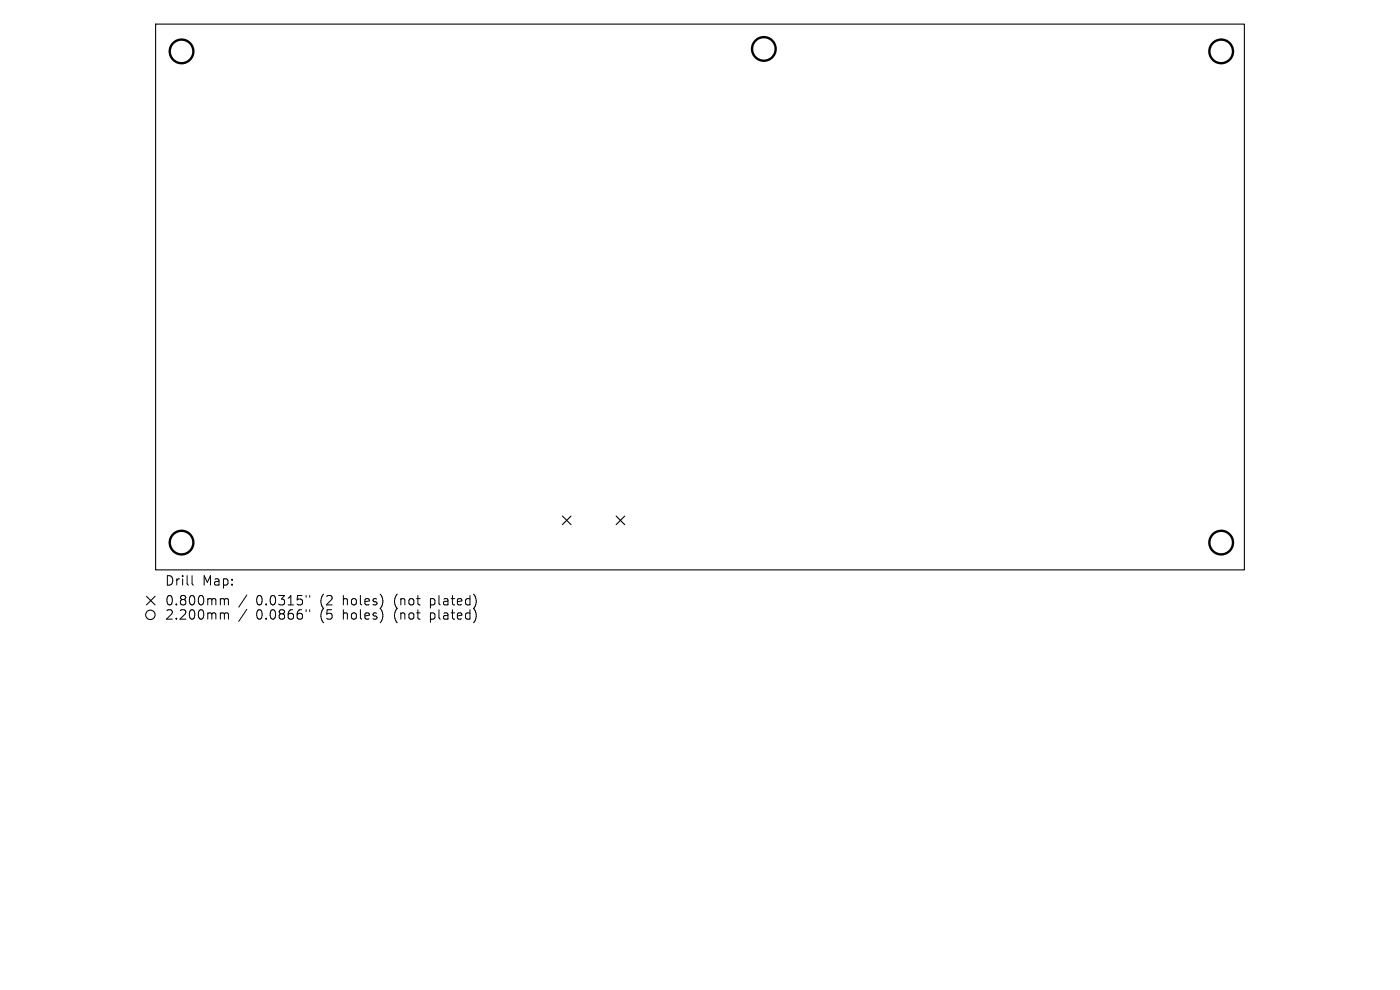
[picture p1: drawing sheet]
<svg xmlns="http://www.w3.org/2000/svg" width="297mm" height="210mm" viewBox="0 0 297 210" stroke-linecap="round" stroke-linejoin="round" font-family="sans-serif">
<defs><g id="words">
<g font-size="2.8">
<text x="34.9" y="124.5">Drill</text>
<text x="42.9" y="124.5">Map:</text>
<text x="34.9" y="128.7">0.800mm</text>
<text x="34.9" y="131.7">2.200mm</text>
<text x="54.3" y="128.7">0.0315&quot;</text>
<text x="54.3" y="131.7">0.0866&quot;</text>
<text x="68.1" y="128.7">(2</text>
<text x="68.1" y="131.7">(5</text>
<text x="73" y="128.7">holes)</text>
<text x="73" y="131.7">holes)</text>
<text x="84.1" y="128.7">(not</text>
<text x="84.1" y="131.7">(not</text>
<text x="91.9" y="128.7">plated)</text>
<text x="91.9" y="131.7">plated)</text>
</g>
</g></defs>
<g fill="none" stroke="#000" stroke-width=".23">
<path d="M33 5.1h231v115.8h-231zM119.3 109.5l1.8 1.8M121.1 109.5l-1.8 1.8M130.7 109.5l1.8 1.8M132.5 109.5l-1.8 1.8M31.1 126.5l1.8 1.8M32.9 126.5l-1.8 1.8"/>
<circle cx="31.9" cy="130.4" r="1"/>
</g>
<g fill="none" stroke="#000" stroke-width=".5">
<circle cx="38.5" cy="10.9" r="2.51"/>
<circle cx="162" cy="10.4" r="2.51"/>
<circle cx="259.1" cy="10.9" r="2.51"/>
<circle cx="38.5" cy="115.1" r="2.51"/>
<circle cx="259.1" cy="115.1" r="2.51"/>
</g>
<g fill="none" stroke="#000" stroke-width=".21">
<path d="M40.7 122.1v1.7l.3 .3M47 127l.5 .1 .1 .2M47 130h.3l.3 .3M47.6 127.3l.3-.3 .5 .1 .1 1.2M47.6 127.3v1M47.6 130.3v1M47.6 130.3l.3-.3 .5 .1 .1 1.2M52.4 126.2l-1.7 2.6M52.4 129.2l-1.7 2.6M64.9 126.3v.4M64.9 129.3v.4M65.7 126.3v.4"/>
<path d="M65.7 129.3v.4"/>
</g>
<use href="#words"/>
</svg>
